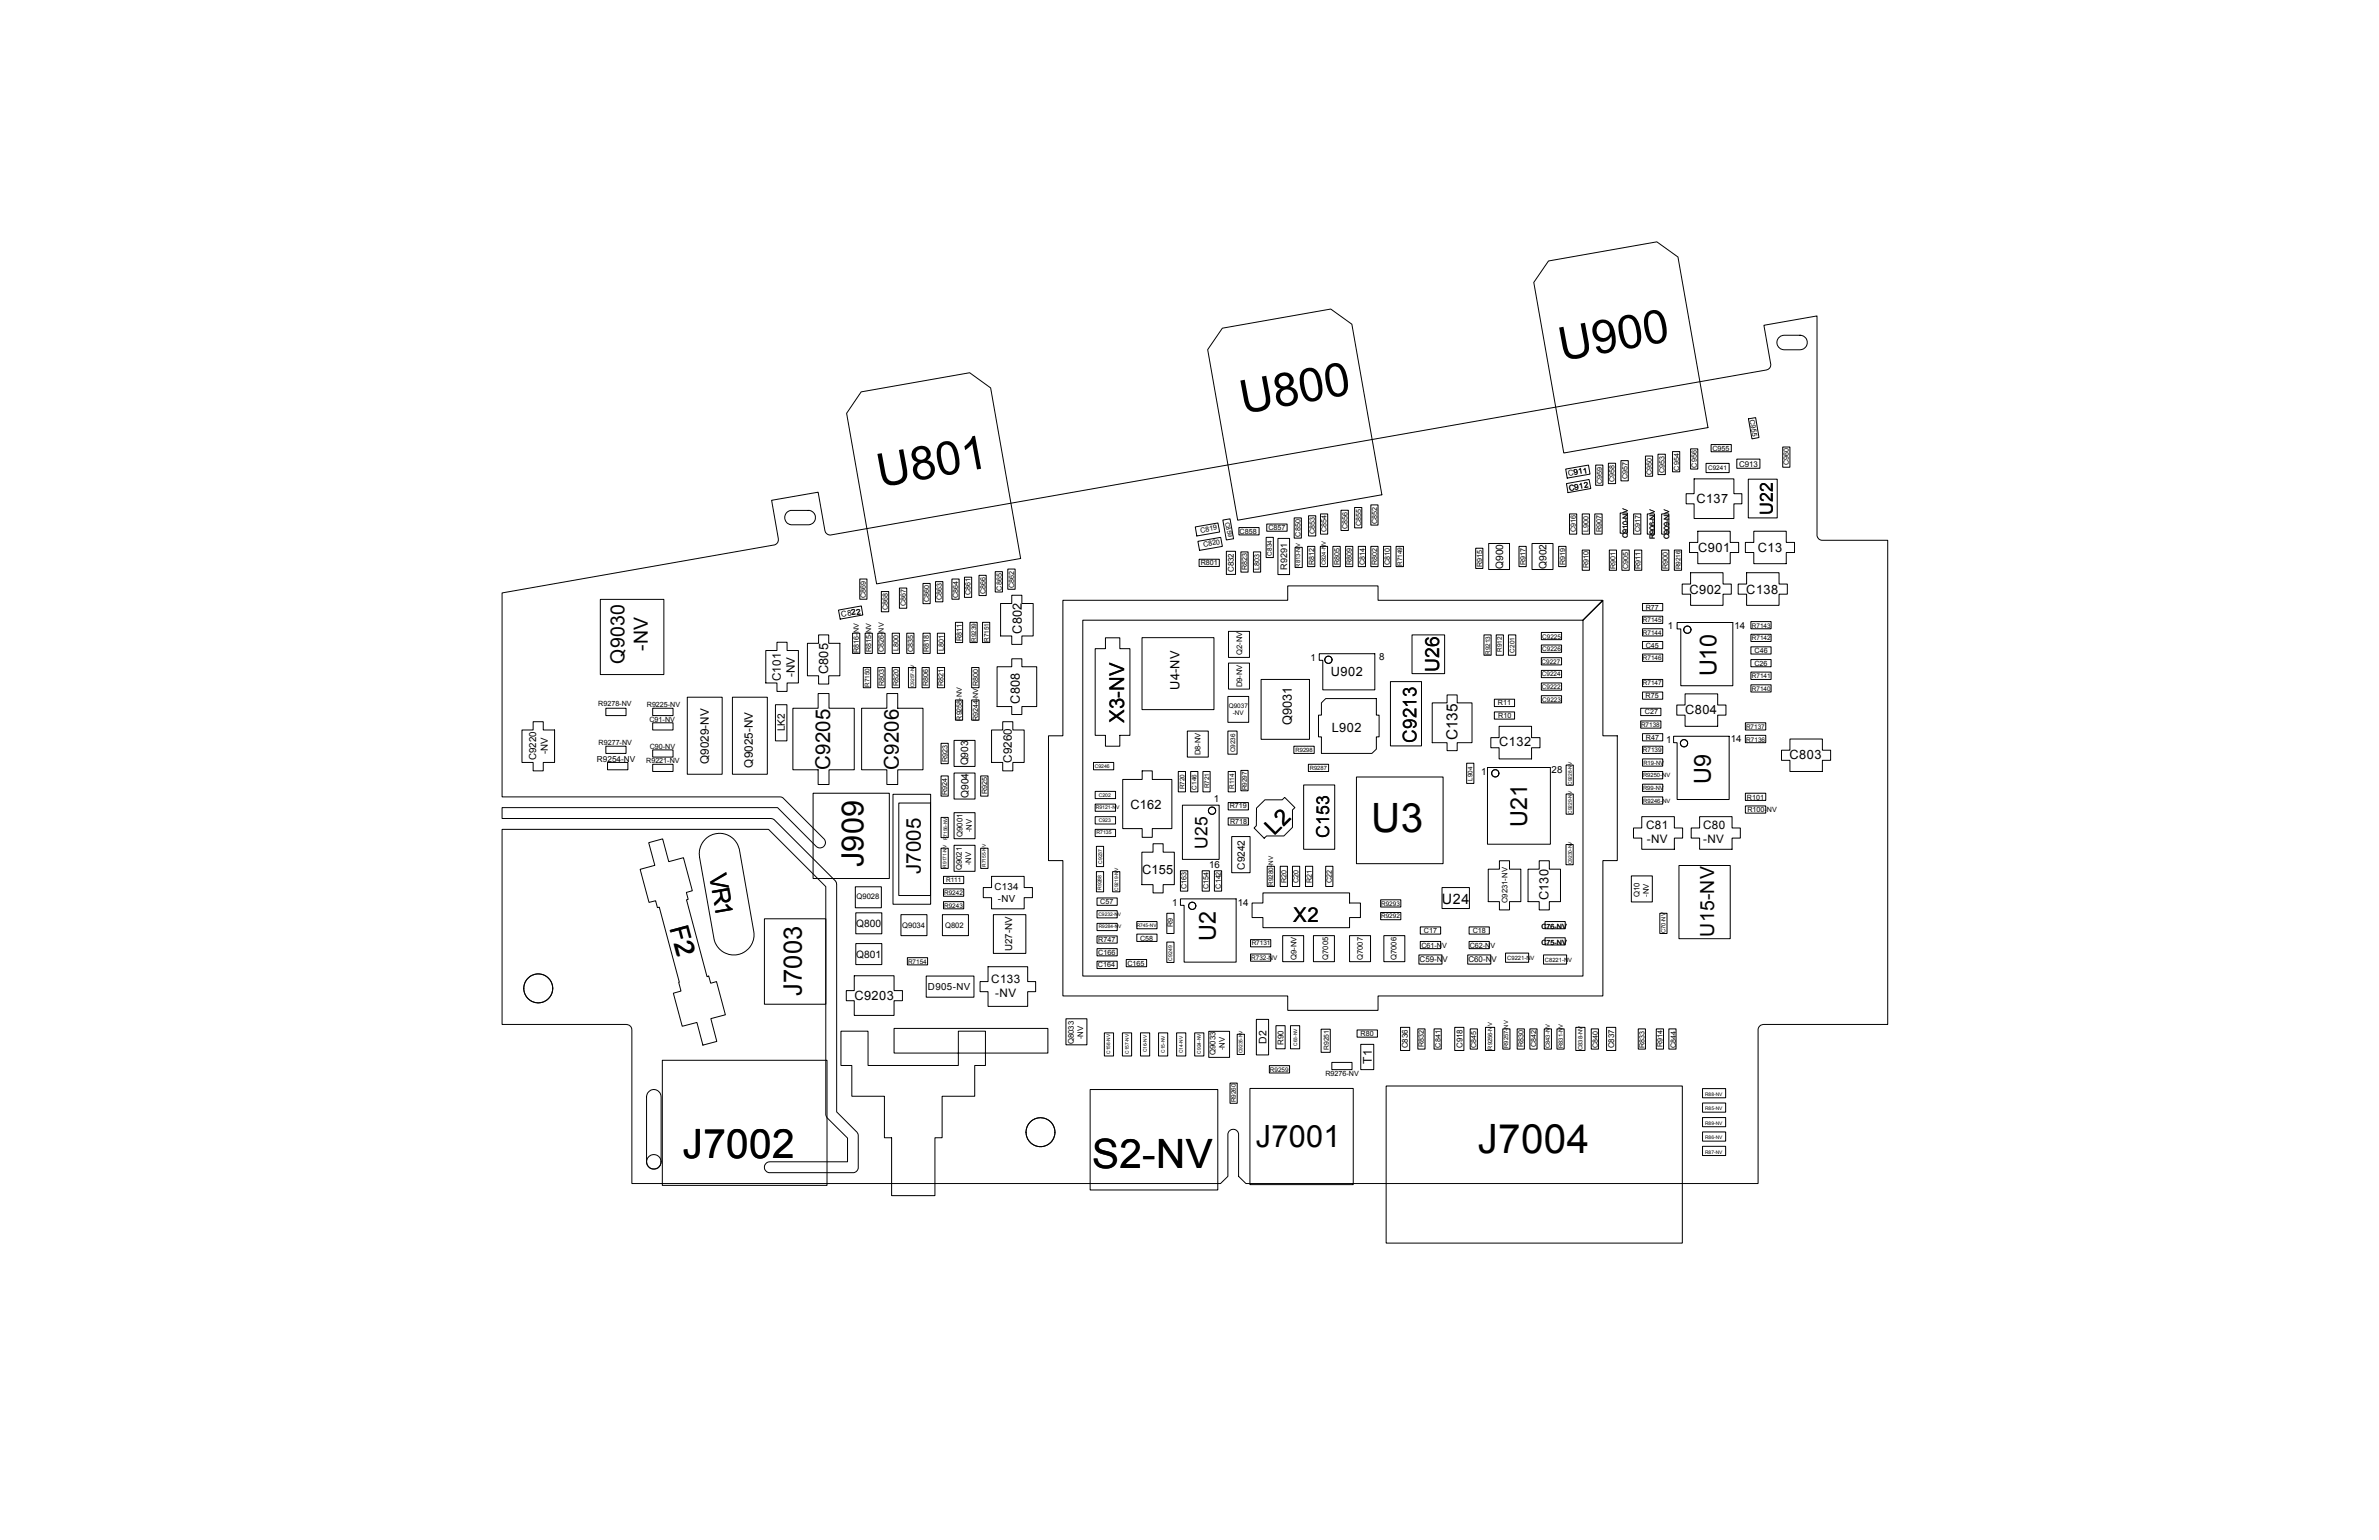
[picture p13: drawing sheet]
<svg xmlns="http://www.w3.org/2000/svg" width="432mm" height="279mm" viewBox="0 0 432 279" stroke-linecap="round" stroke-linejoin="round" font-family="sans-serif">
<defs><g id="words">
<g font-size="8.5">
<text x="283.4" y="65.5" transform="rotate(-11 283.4 65.5)">U900</text>
<text x="225.6" y="75.1" transform="rotate(-11 225.6 75.1)">U800</text>
<text x="159.7" y="88.4" transform="rotate(-11 159.7 88.4)">U801</text>
</g>
<g font-size="7.3">
<text x="248.9" y="150.9">U3</text>
<text x="268.2" y="209.2">J7004</text>
<text x="124" y="210">J7002</text>
<text x="198.3" y="212">S2-NV</text>
</g>
<g font-size="5.6">
<text x="156.7" y="157.4" transform="rotate(-90 156.7 157.4)">J909</text>
<text x="228" y="208.1">J7001</text>
</g>
<text font-size="4.7" x="121.5" y="168.3" transform="rotate(75 121.5 168.3)">F2</text>
<text font-size="4.6" x="145.5" y="180.7" transform="rotate(-90 145.5 180.7)">J7003</text>
<text font-size="4.4" x="128.7" y="158.7" transform="rotate(80 128.7 158.7)">VR1</text>
<g font-size="4.2">
<text x="311.5" y="122.7" transform="rotate(-90 311.5 122.7)">U10</text>
<text x="310.5" y="142.2" transform="rotate(-90 310.5 142.2)">U9</text>
<text x="277.2" y="150.1" transform="rotate(-90 277.2 150.1)">U21</text>
<text x="220.7" y="170.8" transform="rotate(-90 220.7 170.8)">U2</text>
</g>
<text font-size="4" x="231.2" y="151.8" transform="rotate(-45 231.2 151.8)">L2</text>
<g font-size="3.7">
<text x="204" y="131.2" transform="rotate(-90 204 131.2)">X3-NV</text>
<text x="150.7" y="139.6" transform="rotate(-90 150.7 139.6)">C9205</text>
<text x="163.1" y="139.6" transform="rotate(-90 163.1 139.6)">C9206</text>
<text x="167.1" y="158.6" transform="rotate(-90 167.1 158.6)">J7005</text>
<text x="234.7" y="167.3">X2</text>
</g>
<g font-size="3.5">
<text x="117.6" y="118.1" transform="rotate(-90 117.6 118.1)">-NV</text>
<text x="113.3" y="120.4" transform="rotate(-90 113.3 120.4)">Q9030</text>
<text x="261.2" y="121.9" transform="rotate(-90 261.2 121.9)">U26</text>
<text x="311.1" y="169.9" transform="rotate(-90 311.1 169.9)">U15-NV</text>
</g>
<text font-size="3.4" x="257.1" y="134.7" transform="rotate(-90 257.1 134.7)">C9213</text>
<g font-size="3.2">
<text x="321.8" y="93.4" transform="rotate(-90 321.8 93.4)">U22</text>
<text x="219.1" y="154" transform="rotate(-90 219.1 154)">U25</text>
<text x="241.3" y="152" transform="rotate(-90 241.3 152)">C153</text>
</g>
<text font-size="2.8" x="264.6" y="134.3" transform="rotate(-90 264.6 134.3)">C135</text>
<text font-size="2.6" x="261.7" y="164">U24</text>
<g font-size="2.3">
<text x="307.9" y="91.2">C137</text>
<text x="308.2" y="100.2">C901</text>
<text x="319" y="100.2">C13</text>
<text x="306.6" y="107.8">C902</text>
<text x="317" y="107.7">C138</text>
<text x="185.5" y="114.9" transform="rotate(-90 185.5 114.9)">C802</text>
<text x="150.3" y="122.3" transform="rotate(-90 150.3 122.3)">C805</text>
<text x="214.1" y="125.1" transform="rotate(-90 214.1 125.1)">U4-NV</text>
<text x="241.6" y="122.7">U902</text>
<text x="185.1" y="127.7" transform="rotate(-90 185.1 127.7)">C808</text>
<text x="234.5" y="131.6" transform="rotate(-90 234.5 131.6)">Q9031</text>
<text x="305.8" y="129.6">C804</text>
<text x="241.7" y="132.8">L902</text>
<text x="272.1" y="135.4">C132</text>
<text x="324.8" y="137.7">C803</text>
<text x="205.2" y="146.7">C162</text>
<text x="207.3" y="158.6">C155</text>
<text x="281" y="163.3" transform="rotate(-90 281 163.3)">C130</text>
<text x="155.1" y="181.4">C9203</text>
</g>
<text font-size="2.2" x="249" y="193" transform="rotate(-90 249 193)">T1</text>
<g font-size="2.1">
<text x="141.7" y="123.6" transform="rotate(-90 141.7 123.6)">C101</text>
<text x="144.2" y="122.8" transform="rotate(-90 144.2 122.8)">-NV</text>
<text x="128.7" y="138.6" transform="rotate(-90 128.7 138.6)">Q9029-NV</text>
<text x="136.6" y="139.3" transform="rotate(-90 136.6 139.3)">Q9025-NV</text>
<text x="183.6" y="138.4" transform="rotate(-90 183.6 138.4)">C9260</text>
<text x="298.8" y="150.4">C81</text>
<text x="298.9" y="152.9">-NV</text>
<text x="309.1" y="150.4">C80</text>
<text x="309.1" y="153">-NV</text>
<text x="179.9" y="178.3">C133</text>
<text x="180.7" y="180.9">-NV</text>
</g>
<g font-size="1.9">
<text x="272.8" y="103.2" transform="rotate(-90 272.8 103.2)">Q900</text>
<text x="280.7" y="103.2" transform="rotate(-90 280.7 103.2)">Q902</text>
<text x="175.7" y="138.9" transform="rotate(-90 175.7 138.9)">Q903</text>
<text x="175.8" y="144.8" transform="rotate(-90 175.8 144.8)">Q904</text>
<text x="225.9" y="157.8" transform="rotate(-90 225.9 157.8)">C9242</text>
<text x="155.4" y="173.8">Q801</text>
<text x="155.4" y="168.2">Q800</text>
<text x="229.9" y="189.4" transform="rotate(-90 229.9 189.4)">D2</text>
</g>
<g font-size="1.8">
<text x="237.9" y="119.9">1</text>
<text x="250.3" y="119.8">8</text>
<text x="302.7" y="114.1">1</text>
<text x="314.8" y="114.2">14</text>
<text x="97.3" y="137.9" transform="rotate(-90 97.3 137.9)">C9220</text>
<text x="99.4" y="136.8" transform="rotate(-90 99.4 136.8)">-NV</text>
<text x="142.5" y="132.7" transform="rotate(-90 142.5 132.7)">LK2</text>
<text x="302.4" y="134.8">1</text>
<text x="314.1" y="134.7">14</text>
<text x="268.8" y="140.5">1</text>
<text x="281.6" y="140.2">28</text>
<text x="220.3" y="145.6">1</text>
<text x="180.5" y="161.5">C134</text>
<text x="219.5" y="157.5">16</text>
<text x="181.1" y="163.6">-NV</text>
<text x="212.7" y="164.3">1</text>
<text x="224.7" y="164.4">14</text>
<text x="183.7" y="172.6" transform="rotate(-90 183.7 172.6)">U27-NV</text>
<text x="168.4" y="179.7">D905-NV</text>
</g>
<text font-size="1.6" x="233.6" y="103.4" transform="rotate(-90 233.6 103.4)">R9291</text>
<text font-size="1.5" x="108.4" y="138.2">R9254-NV</text>
<g font-size="1.4">
<text x="284.7" y="86.4" transform="rotate(-10 284.7 86.4)">C911</text>
<text x="284.9" y="89" transform="rotate(-10 284.9 89)">C912</text>
<text x="285.7" y="86.2" transform="rotate(-10 285.7 86.2)">911</text>
<text x="315.6" y="84.7">C913</text>
<text x="223.9" y="103.8" transform="rotate(-90 223.9 103.8)">C832</text>
<text x="152.7" y="112" transform="rotate(-10 152.7 112)">C822</text>
<text x="154.6" y="111.6" transform="rotate(-10 154.6 111.6)">22</text>
<text x="225.4" y="118.8" transform="rotate(-90 225.4 118.8)">Q2-NV</text>
<text x="225.4" y="124.7" transform="rotate(-90 225.4 124.7)">D9-NV</text>
<text x="217.9" y="137" transform="rotate(-90 217.9 137)">D8-NV</text>
<text x="174.7" y="151.9" transform="rotate(-90 174.7 151.9)">Q9001</text>
<text x="176.4" y="151" transform="rotate(-90 176.4 151)">-NV</text>
<text x="174.6" y="157.9" transform="rotate(-90 174.6 157.9)">Q9021</text>
<text x="176.3" y="157" transform="rotate(-90 176.3 157)">-NV</text>
<text x="155.5" y="163.2">Q9028</text>
<text x="273.6" y="163.9" transform="rotate(-90 273.6 163.9)">C9231-NV</text>
<text x="297.6" y="162.8" transform="rotate(-90 297.6 162.8)">Q10</text>
<text x="299.3" y="162.7" transform="rotate(-90 299.3 162.7)">-NV</text>
<text x="163.7" y="168.3">Q9034</text>
<text x="171.5" y="168.3">Q802</text>
<text x="235.3" y="174.2" transform="rotate(-90 235.3 174.2)">Q9-NV</text>
<text x="241.1" y="174.2" transform="rotate(-90 241.1 174.2)">Q7005</text>
<text x="247.3" y="174.2" transform="rotate(-90 247.3 174.2)">Q7007</text>
<text x="253.5" y="174.2" transform="rotate(-90 253.5 174.2)">Q7006</text>
<text x="257.7" y="174.6">C59-NV</text>
<text x="266.5" y="174.6">C60-NV</text>
<text x="194.9" y="189.4" transform="rotate(-90 194.9 189.4)">Q8033</text>
<text x="196.6" y="188.5" transform="rotate(-90 196.6 188.5)">-NV</text>
<text x="220.6" y="191.4" transform="rotate(-90 220.6 191.4)">Q9033</text>
<text x="222.3" y="190.5" transform="rotate(-90 222.3 190.5)">-NV</text>
<text x="233" y="189.6" transform="rotate(-90 233 189.6)">R90</text>
<text x="255.6" y="190.2" transform="rotate(-90 255.6 190.2)">C836</text>
<text x="265.4" y="190.1" transform="rotate(-90 265.4 190.1)">C918</text>
<text x="293" y="190.2" transform="rotate(-90 293 190.2)">C837</text>
</g>
<g font-size="1.3">
<text x="317.5" y="76.2" transform="rotate(80 317.5 76.2)">C955</text>
<text x="310.8" y="81.8">C955</text>
<text x="290.8" y="87.8" transform="rotate(-90 290.8 87.8)">C959</text>
<text x="293" y="87.4" transform="rotate(-90 293 87.4)">C958</text>
<text x="295.4" y="87" transform="rotate(-90 295.4 87)">C957</text>
<text x="299.8" y="86.2" transform="rotate(-90 299.8 86.2)">C950</text>
<text x="302.1" y="85.8" transform="rotate(-90 302.1 85.8)">C953</text>
<text x="304.8" y="85.4" transform="rotate(-90 304.8 85.4)">C954</text>
<text x="308" y="84.8" transform="rotate(-90 308 84.8)">C956</text>
<text x="324.7" y="84.5" transform="rotate(-90 324.7 84.5)">C960</text>
<text x="244.6" y="95.9" transform="rotate(-90 244.6 95.9)">C856</text>
<text x="247" y="95.5" transform="rotate(-90 247 95.5)">C855</text>
<text x="250" y="95" transform="rotate(-90 250 95)">C852</text>
<text x="217.9" y="96.6" transform="rotate(-10 217.9 96.6)">C819</text>
<text x="218.5" y="99.3" transform="rotate(-11 218.5 99.3)">C820</text>
<text x="225" y="96.9">C858</text>
<text x="230.2" y="96.2">C857</text>
<text x="236.1" y="97.4" transform="rotate(-90 236.1 97.4)">C850</text>
<text x="238.6" y="97" transform="rotate(-90 238.6 97)">C853</text>
<text x="240.7" y="96.6" transform="rotate(-90 240.7 96.6)">C854</text>
<text x="286" y="96.6" transform="rotate(-90 286 96.6)">C916</text>
<text x="288.3" y="96.4" transform="rotate(-90 288.3 96.4)">L900</text>
<text x="290.7" y="96.6" transform="rotate(-90 290.7 96.6)">R907</text>
<text x="295.5" y="97.6" transform="rotate(-90 295.5 97.6)">C910-NV</text>
<text x="297.7" y="96.6" transform="rotate(-90 297.7 96.6)">C917</text>
<text x="300.4" y="97.8" transform="rotate(-90 300.4 97.8)">R906-NV</text>
<text x="303" y="97.8" transform="rotate(-90 303 97.8)">C909-NV</text>
<text x="178.8" y="107.8" transform="rotate(-90 178.8 107.8)">C866</text>
<text x="181.8" y="107.1" transform="rotate(-90 181.8 107.1)">C865</text>
<text x="184.1" y="106.6" transform="rotate(-90 184.1 106.6)">C862</text>
<text x="217.9" y="102.5">R801</text>
<text x="226.4" y="103.5" transform="rotate(-90 226.4 103.5)">R823</text>
<text x="228.6" y="103.4" transform="rotate(-90 228.6 103.4)">L803</text>
<text x="238.5" y="102.5" transform="rotate(-90 238.5 102.5)">R812</text>
<text x="243.1" y="102.5" transform="rotate(-90 243.1 102.5)">R805</text>
<text x="245.3" y="102.5" transform="rotate(-90 245.3 102.5)">R809</text>
<text x="247.7" y="102.6" transform="rotate(-90 247.7 102.6)">C814</text>
<text x="250" y="102.5" transform="rotate(-90 250 102.5)">R802</text>
<text x="252.2" y="102.5" transform="rotate(-90 252.2 102.5)">C810</text>
<text x="269" y="102.9" transform="rotate(-90 269 102.9)">R915</text>
<text x="276.9" y="102.5" transform="rotate(-90 276.9 102.5)">R917</text>
<text x="284.1" y="102.5" transform="rotate(-90 284.1 102.5)">R919</text>
<text x="288.3" y="103.1" transform="rotate(-90 288.3 103.1)">R910</text>
<text x="293.2" y="103.2" transform="rotate(-90 293.2 103.2)">R901</text>
<text x="295.5" y="103.2" transform="rotate(-90 295.5 103.2)">C905</text>
<text x="297.8" y="103.2" transform="rotate(-90 297.8 103.2)">R911</text>
<text x="302.7" y="103.2" transform="rotate(-90 302.7 103.2)">R900</text>
<text x="157.1" y="108.5" transform="rotate(-90 157.1 108.5)">C869</text>
<text x="161.2" y="110.7" transform="rotate(-90 161.2 110.7)">C868</text>
<text x="164.4" y="110" transform="rotate(-90 164.4 110)">C867</text>
<text x="168.6" y="109.3" transform="rotate(-90 168.6 109.3)">C860</text>
<text x="171" y="108.9" transform="rotate(-90 171 108.9)">C863</text>
<text x="173.9" y="108.4" transform="rotate(-90 173.9 108.4)">C864</text>
<text x="176.1" y="108" transform="rotate(-90 176.1 108)">C861</text>
<text x="298.7" y="110.6">R77</text>
<text x="155.9" y="118.5" transform="rotate(-90 155.9 118.5)">R816-NV</text>
<text x="158.1" y="118.4" transform="rotate(-90 158.1 118.4)">R815-NV</text>
<text x="160.4" y="118.3" transform="rotate(-90 160.4 118.3)">C826-NV</text>
<text x="163.1" y="118.1" transform="rotate(-90 163.1 118.1)">L800</text>
<text x="165.7" y="118.3" transform="rotate(-90 165.7 118.3)">C835</text>
<text x="168.6" y="118.2" transform="rotate(-90 168.6 118.2)">R818</text>
<text x="171.3" y="118" transform="rotate(-90 171.3 118)">L801</text>
<text x="174.6" y="116.3" transform="rotate(-90 174.6 116.3)">R811</text>
<text x="298.7" y="117.5">C45</text>
<text x="318.5" y="118.4">C46</text>
<text x="160.5" y="124.4" transform="rotate(-90 160.5 124.4)">R803</text>
<text x="163.1" y="124.5" transform="rotate(-90 163.1 124.5)">R820</text>
<text x="168.5" y="124.4" transform="rotate(-90 168.5 124.4)">R806</text>
<text x="171.3" y="124.4" transform="rotate(-90 171.3 124.4)">R821</text>
<text x="318.4" y="120.8">C26</text>
<text x="108.6" y="128.1">R9278-NV</text>
<text x="117.4" y="128.3">R9225-NV</text>
<text x="117.9" y="131">C91-NV</text>
<text x="174.6" y="130.8" transform="rotate(-90 174.6 130.8)">R9258-NV</text>
<text x="177.5" y="130.9" transform="rotate(-90 177.5 130.9)">R9244-NV R800</text>
<text x="271.9" y="128">R11</text>
<text x="271.9" y="130.3">R10</text>
<text x="298.6" y="129.6">C27</text>
<text x="298.7" y="126.7">R75</text>
<text x="108.6" y="135.2">R9277-NV</text>
<text x="117.9" y="135.9">C90-NV</text>
<text x="298.7" y="134.3">R47</text>
<text x="117.3" y="138.5">R9221-NV</text>
<text x="172" y="138.3" transform="rotate(-90 172 138.3)">R923</text>
<text x="171.9" y="144.2" transform="rotate(-90 171.9 144.2)">R924</text>
<text x="179.1" y="144.1" transform="rotate(-90 179.1 144.1)">R925</text>
<text x="223.2" y="146.7">R719</text>
<text x="223.3" y="149.5">R718</text>
<text x="317.1" y="145.1">R101</text>
<text x="317.2" y="147.3">R100-NV</text>
<text x="215.4" y="161.4" transform="rotate(-90 215.4 161.4)">C163</text>
<text x="219.4" y="161.3" transform="rotate(-90 219.4 161.3)">C154</text>
<text x="221.6" y="161.2" transform="rotate(-90 221.6 161.2)">C142</text>
<text x="233.5" y="160.2" transform="rotate(-90 233.5 160.2)">R20</text>
<text x="235.7" y="160.2" transform="rotate(-90 235.7 160.2)">C20</text>
<text x="238.1" y="160.2" transform="rotate(-90 238.1 160.2)">R21</text>
<text x="241.7" y="160.2" transform="rotate(-90 241.7 160.2)">C22</text>
<text x="199.7" y="164">C57</text>
<text x="199.3" y="171">R747</text>
<text x="199.3" y="173.2">C166</text>
<text x="206.9" y="170.6">C58</text>
<text x="212.9" y="168.2" transform="rotate(-90 212.9 168.2)">R9</text>
<text x="258" y="171.9">C61-NV</text>
<text x="258.5" y="169.2">C17</text>
<text x="266.8" y="171.9">C62-NV</text>
<text x="267.3" y="169.3">C18</text>
<text x="279.8" y="171.5">C75-NV</text>
<text x="279.8" y="168.6">C76-NV</text>
<text x="199.3" y="175.5">C164</text>
<text x="204.6" y="175.2">C165</text>
<text x="247" y="188">R80</text>
<text x="258.5" y="190" transform="rotate(-90 258.5 190)">R832</text>
<text x="261.4" y="190.1" transform="rotate(-90 261.4 190.1)">C841</text>
<text x="268" y="190.1" transform="rotate(-90 268 190.1)">C845</text>
<text x="276.5" y="189.9" transform="rotate(-90 276.5 189.9)">R830</text>
<text x="278.8" y="190" transform="rotate(-90 278.8 190)">C842</text>
<text x="290" y="190.1" transform="rotate(-90 290 190.1)">C840</text>
<text x="298.5" y="190.1" transform="rotate(-90 298.5 190.1)">R833</text>
<text x="301.7" y="190" transform="rotate(-90 301.7 190)">R914</text>
<text x="304.2" y="190.1" transform="rotate(-90 304.2 190.1)">C844</text>
<text x="240.6" y="195.2">R9276-NV</text>
</g>
<g font-size="1.2">
<text x="310" y="85.3">C9241</text>
<text x="222.3" y="94.9" transform="rotate(75 222.3 94.9)">C859</text>
<text x="230.8" y="100.8" transform="rotate(-90 230.8 100.8)">C834</text>
<text x="254.5" y="102.7" transform="rotate(-90 254.5 102.7)">R7149</text>
<text x="305" y="103.3" transform="rotate(-90 305 103.3)">R9216</text>
<text x="298.2" y="112.9">R7145</text>
<text x="318" y="113.9">R7143</text>
<text x="177.2" y="116.5" transform="rotate(-90 177.2 116.5)">R9239</text>
<text x="179.5" y="116.5" transform="rotate(-90 179.5 116.5)">R7151</text>
<text x="270.4" y="118.8" transform="rotate(-90 270.4 118.8)">R9213</text>
<text x="272.6" y="118.2" transform="rotate(-90 272.6 118.2)">R912</text>
<text x="274.9" y="118.4" transform="rotate(-90 274.9 118.4)">C201</text>
<text x="279.9" y="115.8">C9225</text>
<text x="279.9" y="118.1">C9226</text>
<text x="298.2" y="115.2">R7144</text>
<text x="298.2" y="119.8">R7146</text>
<text x="318" y="116.2">R7142</text>
<text x="157.8" y="124.7" transform="rotate(-90 157.8 124.7)">R7150</text>
<text x="279.8" y="120.4">C9227</text>
<text x="279.9" y="124.9">C9222</text>
<text x="279.9" y="122.7">C9224</text>
<text x="298.2" y="124.4">R7147</text>
<text x="318" y="125.3">R7140</text>
<text x="318" y="123.1">R7141</text>
<text x="223" y="128.4">Q9037</text>
<text x="223.8" y="129.8">-NV</text>
<text x="279.9" y="127.3">C9223</text>
<text x="297.9" y="131.9">R7138</text>
<text x="224.2" y="136.5" transform="rotate(-90 224.2 136.5)">C9236</text>
<text x="298.2" y="136.5">R7139</text>
<text x="316.9" y="132.3">R7137</text>
<text x="317" y="134.6">R7136</text>
<text x="215" y="143.2" transform="rotate(-90 215 143.2)">R720</text>
<text x="217.2" y="143.3" transform="rotate(-90 217.2 143.3)">C146</text>
<text x="219.5" y="143" transform="rotate(-90 219.5 143)">R721</text>
<text x="224" y="143.1" transform="rotate(-90 224 143.1)">R114</text>
<text x="226.3" y="143.4" transform="rotate(-90 226.3 143.4)">R9297</text>
<text x="267.2" y="141.6" transform="rotate(-90 267.2 141.6)">L904</text>
<text x="171.7" y="160">R111</text>
<text x="231.1" y="160.8" transform="rotate(-90 231.1 160.8)">R9280-NV</text>
<text x="171.4" y="162.4">R9242</text>
<text x="171.4" y="164.7">R9243</text>
<text x="250.7" y="166.6">R9292</text>
<text x="250.7" y="164.4">R9293</text>
<text x="227.2" y="171.5">R7131</text>
<text x="164.8" y="174.9">R7154</text>
<text x="227.1" y="174.2">R732-NV</text>
<text x="241.2" y="190.5" transform="rotate(-90 241.2 190.5)">R9251</text>
<text x="230.5" y="194.4">R9259</text>
<text x="224.3" y="200" transform="rotate(-90 224.3 200)">R9260</text>
</g>
<g font-size="1.1">
<text x="236" y="103" transform="rotate(-90 236 103)">R813-NV</text>
<text x="240.6" y="102.6" transform="rotate(-90 240.6 102.6)">C824-NV</text>
<text x="235.2" y="136.4">R9298</text>
<text x="237.7" y="139.7">R9287</text>
<text x="298.2" y="141">R9250-NV</text>
<text x="298.2" y="143.3">R99-NV</text>
<text x="298.3" y="138.7">R19-NV</text>
<text x="298.3" y="145.6">R9246-NV</text>
<text x="302.3" y="169.3" transform="rotate(-90 302.3 169.3)">C70-NV</text>
<text x="273.6" y="174.2">C9221-NV</text>
<text x="280.4" y="174.5">C8221-NV</text>
<text x="270.9" y="190.4" transform="rotate(-90 270.9 190.4)">R9256-NV</text>
<text x="273.7" y="190.1" transform="rotate(-90 273.7 190.1)">R9257-NV</text>
<text x="281.3" y="190.2" transform="rotate(-90 281.3 190.2)">C843-NV</text>
<text x="283.7" y="190.1" transform="rotate(-90 283.7 190.1)">R831-NV</text>
<text x="287.2" y="190.5" transform="rotate(-90 287.2 190.5)">C838-NV</text>
</g>
<g font-size=".9">
<text x="166" y="124.7" transform="rotate(-90 166 124.7)">C9257-NV</text>
<text x="198.7" y="139.3">C9246</text>
<text x="285.3" y="142.4" transform="rotate(-90 285.3 142.4)">C9228-NV</text>
<text x="198.9" y="146.8">R9121-NV</text>
<text x="199.4" y="144.5">C202</text>
<text x="199.4" y="149.1">C923</text>
<text x="285.3" y="147.6" transform="rotate(-90 285.3 147.6)">C9229-NV</text>
<text x="171.9" y="152.4" transform="rotate(-90 171.9 152.4)">R7156-NV</text>
<text x="199" y="151.4">R7135</text>
<text x="171.8" y="157.4" transform="rotate(-90 171.8 157.4)">R9171-NV</text>
<text x="178.9" y="157.3" transform="rotate(-90 178.9 157.3)">R7155-NV</text>
<text x="199.9" y="161.5" transform="rotate(-90 199.9 161.5)">R9288</text>
<text x="200.1" y="156.7" transform="rotate(-90 200.1 156.7)">C9237</text>
<text x="202.9" y="161.6" transform="rotate(-90 202.9 161.6)">C9219-NV</text>
<text x="285.3" y="156.8" transform="rotate(-90 285.3 156.8)">C9230-NV</text>
<text x="199.4" y="166.2">C9232-NV</text>
<text x="199.4" y="168.4">R9284-NV</text>
<text x="206.3" y="168.2">R745-NV</text>
<text x="212.8" y="174.3" transform="rotate(-90 212.8 174.3)">C9249</text>
<text x="201.5" y="191.2" transform="rotate(-90 201.5 191.2)">C158-NV</text>
<text x="204.9" y="191.2" transform="rotate(-90 204.9 191.2)">C157-NV</text>
<text x="208.1" y="190.9" transform="rotate(-90 208.1 190.9)">C16-NV</text>
<text x="211.4" y="191" transform="rotate(-90 211.4 191)">C15-NV</text>
<text x="214.7" y="191.1" transform="rotate(-90 214.7 191.1)">C14-NV</text>
<text x="218" y="191.2" transform="rotate(-90 218 191.2)">C924-NV</text>
<text x="225.5" y="191.1" transform="rotate(-90 225.5 191.1)">C9235-NV</text>
<text x="235.5" y="189.8" transform="rotate(-90 235.5 189.8)">C63-NV</text>
<text x="309.5" y="201.4">R85-NV</text>
<text x="309.5" y="198.8">R88-NV</text>
<text x="309.5" y="206.7">R86-NV</text>
<text x="309.5" y="204.1">R89-NV</text>
<text x="309.5" y="209.3">R87-NV</text>
</g>
</g></defs>
<g fill="none" stroke="#000" stroke-width=".18">
<path d="M221.9 59.5l19.6-3.4 3.9 2.7 5.4 31-26.2 4.6-5.4-31zM281.1 47.4l19.6-3.5 3.9 2.7 5.4 31-26.2 4.6-5.4-31zM156.3 71.1l19.7-3.5 3.8 2.8 5.5 30.9-26.2 4.6-5.4-30.9zM317.4 76l1.3-.2 .6 3.6-1.3 .2zM322.9 61.3l.7-.5h3.1a1.35 1.35 0 0 1 1.3 .9v.6a1.37 1.37 0 0 1-1.3 1.2h-3a1.34 1.34 0 0 1-.8-2.2zM142.9 92.9l.6-.3h3.2a1.33 1.33 0 0 1 1.3 1.1v.4a1.32 1.32 0 0 1-1.1 1.1h-3.3l-.6-.2a1.37 1.37 0 0 1-.4-1.6zM216.9 95.6l4.2-.7 .3 1.6-4.2 .7zM217.4 98.2l4.2-.7 .3 1.6-4.2 .8zM221.9 94.4l1.4-.3 .6 3.6-1.3 .3zM224.9 95.7h3.6v1.3h-3.6zM229.8 97.5h1.3v3.7h-1.3zM229.9 95.1h3.7v1.3h-3.7z"/>
<path d="M232 97.7h2.1v6.5h-2.1zM234.9 94h1.3v3.6h-1.3zM235.1 99.3h1.3v3.7h-1.3zM237.3 99.1h1.3v3.7h-1.3zM237.5 93.6h1.3v3.6h-1.3zM239.6 99.1h1.4v3.7h-1.4zM239.7 93.2h1.3v3.7h-1.3zM241.9 99.1h1.4v3.7h-1.4zM243.4 92.6h1.3v3.6h-1.3zM244.2 99.1h1.3v3.7h-1.3zM245.9 92.1h1.3v3.7h-1.3zM246.5 99.1h1.3v3.7h-1.3z"/>
<path d="M248.8 91.6h1.3v3.7h-1.3zM248.8 99.1h1.3v3.7h-1.3zM251.1 99.1h1.3v3.7h-1.3zM253.4 99.1h1.3v3.7h-1.3zM267.8 99.5h1.4v3.6h-1.4zM270.2 98.6h3.8v4.7h-3.8zM275.7 99.1h1.3v3.7h-1.3zM278.1 98.6h3.8v4.7h-3.8zM282.9 99.1h1.3v3.7h-1.3zM284.2 85.1l4.1-.7 .3 1.6-4.1 .7zM284.3 87.7l4.1-.7 .3 1.6-4.1 .8zM284.9 93.2h1.3v3.7h-1.3z"/>
<path d="M287.2 93.2h1.3v3.7h-1.3zM287.2 99.8h1.3v3.7h-1.3zM289.5 93.2h1.3v3.7h-1.3zM289.6 84.4h1.3v3.6h-1.3zM291.9 84h1.3v3.7h-1.3zM292.1 99.8h1.3v3.7h-1.3zM294.1 93.1h1.3v3.6h-1.3zM294.2 83.6h1.3v3.6h-1.3zM294.4 99.8h1.3v3.7h-1.3zM296.5 93.2h1.3v3.7h-1.3zM296.7 99.8h1.3v3.7h-1.3zM298.7 82.7h1.3v3.7h-1.3z"/>
<path d="M299 93.2h1.3v3.7h-1.3zM300.9 82.4h1.4v3.7h-1.4zM301.6 93.2h1.3v3.7h-1.3zM301.6 99.8h1.3v3.7h-1.3zM303.6 81.9h1.3v3.7h-1.3zM303.9 99.8h1.3v3.7h-1.3zM306.8 81.4h1.4v3.7h-1.4zM307.5 86.9h7.2v2.7h1.5v1.8h-1.5v2.7h-7.2v-2.7h-1.5v-1.8h1.5zM308.2 96.4h5.8v2h1.6v1.8h-1.6v2.1h-5.8v-2.1h-1.5v-1.8h1.5zM309.7 84.1h4.2v1.6h-4.2zM310.6 80.7h3.6v1.3h-3.6zM315.2 83.3h4.2v1.7h-4.2z"/>
<path d="M317.3 86.9h5.3v7.1h-5.3zM318.3 96.4h5.9v2h1.5v1.8h-1.5v2.1h-5.9v-2.1h-1.5v-1.8h1.5zM323.6 81.1h1.3v3.7h-1.3zM91.1 107.6l49.4-8.7a1.01 1.01 0 0 0 .8-1.2l-1.2-6.9 8.4-1.5 1.2 6.9a.99 .99 0 0 0 .7 .8l.4 .1 169.8-30 .6-.3 .2-.7-1.2-7.1 9.6-1.7v39.9l.3 .6 .5 .2h12v87.9h-22.8a.96 .96 0 0 0-.7 .8v28h-93l-1.3-1.3v-7.7a.98 .98 0 0 0-.8-.8 .98 .98 0 0 0-1 .6l-.1 7.9-1.4 1.3h-106.8v-27.8a1.04 1.04 0 0 0-1-1h-22.6v-35.4h48.4l10.4 10.4v41.4l.2 .5 3.7 3.7v4.3h-14.1a1 1 0 0 0-.8 1.6l.7 .4h15.4l.4-.3 .4-.5-.1-6.2-.1-.4-3.7-3.7v-41.2l-.2-.6-11.2-11.2-.4-.2h-49v-2h50l7 7.1a1 1 0 0 0 1.1 .2 1 1 0 0 0 .6-.9l-.2-.6-7.5-7.6-.4-.1h-50.6zM109 108.7h11.5v13.7h-11.5zM139 118h2v-1.5h1.9v1.5h2v5.9h-2v1.5h-1.9v-1.5h-2zM146.6 116.7h2v-1.5h1.8v1.5h2v5.9h-2v1.5h-1.8v-1.5h-2zM152.2 110.7l4.1-.8 .3 1.7-4.1 .7zM154.7 114.9h1.4v3.7h-1.4zM156.1 105h1.3v3.7h-1.3zM157 114.9h1.3v3.7h-1.3zM159.3 114.9h1.3v3.7h-1.3z"/>
<path d="M160 107.3h1.3v3.7h-1.3zM161.9 114.9h1.3v3.7h-1.3zM163.2 106.7h1.4v3.7h-1.4zM164.6 114.9h1.3v3.7h-1.3zM167.5 105.9h1.3v3.6h-1.3zM167.5 114.9h1.3v3.7h-1.3zM169.8 105.5h1.3v3.7h-1.3zM170.1 114.9h1.3v3.7h-1.3zM172.8 105h1.3v3.7h-1.3zM173.4 112.9h1.3v3.7h-1.3zM175.1 104.7h1.3v3.7h-1.3zM176.1 112.9h1.3v3.7h-1.3z"/>
<path d="M177.7 104.4h1.3v3.6h-1.3zM178.3 112.9h1.3v3.7h-1.3zM180.6 103.7h1.3v3.7h-1.3zM181.6 109.5h2v-1.5h1.9v1.5h2v5.9h-2v1.5h-1.9v-1.5h-2zM182.9 103.2h1.4v3.7h-1.4zM192.9 108.9h40.8v-2.6h16.4v2.6h40.8l-3.6 3.6h-90.8v64.6h90.8v-64.6l3.6-3.6v24.6h2.6v22.6h-2.6v24.6h-40.8v2.6h-16.4v-2.6h-40.8v-24.6h-2.6v-22.6h2.6zM200.6 115.7h2.7v2h1.8v15.7h-1.8v2h-2.7v-2h-1.8v-15.7h1.8zM207.3 115.7h13v13h-13zM217.6 101.5h3.7v1.3h-3.7zM222.6 100h1.7v4.2h-1.7zM223 114.5h3.8v4.8h-3.8zM225.2 100.1h1.3v3.7h-1.3z"/>
<path d="M227.5 100.1h1.3v3.7h-1.3zM239.5 118.6h10v6.6h-9.4v-5.4h-.6zM256.3 115.2h5.9v7h-5.9zM269.3 115.2h1.4v3.7h-1.4zM271.6 115.2h1.3v3.7h-1.3zM273.8 115.2h1.3v3.7h-1.3zM279.8 114.7h3.6v1.3h-3.6zM279.8 117h3.6v1.4h-3.6zM279.8 119.3h3.6v1.3h-3.6zM298.1 116.4h3.7v1.3h-3.7zM298.1 114.1h3.7v1.3h-3.7zM298.1 111.8h3.7v1.3h-3.7z"/>
<path d="M298.1 109.5h3.7v1.3h-3.7zM298.1 118.7h3.7v1.3h-3.7zM304.4 112.9h10.1v11.5h-9.4v-10.3h-.7zM306.8 103.9h5.9v2.1h1.5v1.8h-1.5v2h-5.9v-2h-1.5v-1.8h1.5zM317 103.9h5.9v2.1h1.5v1.8h-1.5v2h-5.9v-2h-1.5v-1.8h1.5zM317.8 117.4h3.7v1.3h-3.7zM317.8 115.1h3.7v1.3h-3.7zM317.8 112.8h3.7v1.3h-3.7zM317.8 119.7h3.7v1.3h-3.7zM94.7 132.4h2.1v-1.5h1.8v1.5h2.1v5.9h-2.1v1.6h-1.8v-1.6h-2.1zM110 135.4h3.6v1.3h-3.6zM110 128.5h3.6v1.3h-3.6z"/>
<path d="M110.3 138.3h3.7v1.4h-3.7zM118.5 131.1h3.7v1.3h-3.7zM118.5 128.5h3.7v1.3h-3.7zM118.5 136.1h3.7v1.3h-3.7zM118.5 138.7h3.7v1.3h-3.7zM124.7 126.5h6.4v14h-6.4zM132.9 126.5h6.4v14h-6.4zM140.7 127.9h2.1v6.5h-2.1zM143.9 128.5h4.6v-2.7h2v2.7h4.6v11.2h-4.6v2.6h-2v-2.6h-4.6zM156.4 128.5h4.6v-2.7h1.9v2.7h4.6v11.2h-4.6v2.6h-1.9v-2.6h-4.6zM156.7 121.1h1.3v3.7h-1.3zM159.3 121.1h1.3v3.7h-1.3z"/>
<path d="M161.9 121.1h1.3v3.7h-1.3zM164.9 121.1h1.3v3.7h-1.3zM167.4 121.1h1.3v3.7h-1.3zM170.1 121.1h1.3v3.7h-1.3zM170.8 134.9h1.3v3.7h-1.3zM173.2 134.3h3.8v4.8h-3.8zM173.4 127h1.3v3.7h-1.3zM176.4 121.1h1.3v3.7h-1.3zM176.4 127h1.3v3.7h-1.3zM180 132.4h2v-1.5h1.8v1.5h2.1v5.9h-2.1v1.6h-1.8v-1.6h-2zM181 121h2.6v-1.5h1.9v1.5h2.7v7.2h-2.7v1.4h-1.9v-1.4h-2.6zM198.5 138.3h3.6v1.4h-3.6z"/>
<path d="M213.9 140h1.3v3.7h-1.3zM215.5 132.6h3.8v4.8h-3.8zM216.1 140h1.3v3.7h-1.3zM218.3 140h1.3v3.7h-1.3zM222.9 132.6h1.6v4.2h-1.6zM222.9 126.4h3.7v4.7h-3.7zM222.9 140h1.3v3.7h-1.3zM223 120.3h3.8v4.7h-3.8zM225.2 139.8h1.3v3.7h-1.3zM228.9 123.3h8.8v10.8h-8.8zM234.8 135.4h3.7v1.3h-3.7zM237.5 138.7h3.6v1.3h-3.6z"/>
<path d="M239.8 127.5l.8-.8h9.2v3h.5v4h-.5v2.2l-.8 .8h-9.2v-3h-.5v-4h.5zM252.4 123.7h5.6v11.6h-5.6zM260 127.5h2.6v-1.4h1.9v1.4h2.7v7.2h-2.7v1.5h-1.9v-1.5h-2.6zM266.2 138.5h1.3v3.6h-1.3zM270 139.2h11.4v14h-11.4zM271.2 129.2h3.7v1.3h-3.7zM271.2 126.9h3.7v1.3h-3.7zM272.1 131.8h5.9v2h1.5v1.9h-1.5v2h-5.9v-2h-1.5v-1.9h1.5zM279.8 123.9h3.6v1.3h-3.6zM279.8 126.2h3.6v1.3h-3.6zM279.8 121.6h3.6v1.3h-3.6zM284.3 138.8h1.3v3.7h-1.3z"/>
<path d="M297.8 128.5h3.7v1.3h-3.7zM297.8 130.8h3.7v1.3h-3.7zM298.1 133.1h3.7v1.3h-3.7zM298.1 135.4h3.7v1.3h-3.7zM298.1 123.3h3.7v1.3h-3.7zM298.1 125.6h3.7v1.3h-3.7zM298.1 137.7h3.7v1.3h-3.7zM298.1 140h3.7v1.3h-3.7zM303.8 133.6h10.1v11.5h-9.5v-10.4h-.6zM305.8 125.9h6v2h1.5v1.8h-1.5v2.1h-6v-2.1h-1.5v-1.8h1.5zM316.8 133.4h3.7v1.3h-3.7zM316.8 131.1h3.7v1.3h-3.7z"/>
<path d="M317.8 124.2h3.7v1.4h-3.7zM317.8 121.9h3.7v1.4h-3.7zM324.9 134.1h5.9v2h1.5v1.8h-1.5v2.1h-5.9v-2.1h-1.5v-1.8h1.5zM117.7 152.9l2.6-.7 1.1 4.1 2.6-.7 1.7 6-1.1 .3 .3 1.3-.3 .1 3.7 13.9 .3-.1 .4 1.3 1-.3 1.7 6-2.7 .7 1.1 4.1-2.5 .7-1.1-4.1-2.7 .7-1.6-6 1.4-.4-.4-1.6h.1l-3.6-13.6-.4 .1-.3-1.3-1.2 .3-1.6-6 2.7-.7zM128.2 152.1l.6-.4 1-.4 1.1-.1 .6 .1 1 .4 .7 .5 .6 .9 .4 1 2.6 14.9 .1 .9-.3 1.2-.5 .7-1 1-.9 .3-1.4 .2-1.4-.5-1.1-.9-.6-1.3-2.8-15.7 .1-.8 .3-.9zM147.6 143.9h13.8v15.5h-13.8zM162.1 144.1h6.8v20h-6.8zM163.1 145.7h5.8v16.8h-5.8zM170.8 148.3h1.3v3.7h-1.3zM170.8 140.8h1.3v3.6h-1.3zM170.8 153.9h1.3v3.7h-1.3zM171.2 159h3.7v1.3h-3.7z"/>
<path d="M173.2 147.4h3.8v4.8h-3.8zM173.2 140.2h3.8v4.8h-3.8zM173.2 153.4h3.8v4.7h-3.8zM178 140.8h1.3v3.6h-1.3zM178 153.9h1.3v3.7h-1.3zM180 159h5.9v2h1.5v1.9h-1.5v2h-5.9v-2h-1.5v-1.9h1.5zM198.8 143.6h3.7v1.3h-3.7zM198.8 148.2h3.7v1.3h-3.7zM198.8 150.5h3.7v1.3h-3.7zM198.8 145.9h3.7v1.3h-3.7zM199 153.6h1.3v3.6h-1.3zM199 158.1h1.3v3.7h-1.3z"/>
<path d="M201.9 158.1h1.4v3.7h-1.4zM203.8 141.4h3.5v-1.5h1.8v1.5h3.6v8.9h-3.6v1.6h-1.8v-1.6h-3.5zM207.3 154.6h2v-1.5h1.8v1.5h2v5.9h-2v1.5h-1.8v-1.5h-2zM214.3 158h1.3v3.7h-1.3zM214.6 146.1h6.7v9.8h-6.7zM218.2 158h1.3v3.7h-1.3zM220.4 158h1.3v3.7h-1.3zM222.9 148.4h3.7v1.3h-3.7zM222.9 145.6h3.7v1.3h-3.7zM223.6 151.8h3.3v6.5h-3.3zM228.1 146.6l1.5-1.5h3.1l.5-.4 1.8 1.8-.4 .4v3.2l-1.6 1.6h-3.1l-.4 .4-1.9-1.9 .4-.4zM230 157.2h1.3v3.6h-1.3z"/>
<path d="M232.4 157.2h1.3v3.6h-1.3zM234.6 157.2h1.3v3.6h-1.3zM236.6 142.4h5.7v11.7h-5.7zM237 157.2h1.3v3.6h-1.3zM240.6 157.2h1.3v3.6h-1.3zM246.2 141h15.7v15.7h-15.7zM270.1 157.7h2.1v-1.5h1.8v1.5h2v5.9h-2v1.5h-1.8v-1.5h-2.1zM277.3 157.7h2.1v-1.5h1.8v1.5h2v5.9h-2v1.5h-1.8v-1.5h-2.1zM284.2 153.2h1.3v3.7h-1.3zM284.3 144.1h1.3v3.6h-1.3zM296.1 158.9h3.8v4.7h-3.8zM298 148.2h5.9v2h1.5v1.9h-1.5v2h-5.9v-2h-1.5v-1.9h1.5z"/>
<path d="M298.1 144.6h3.7v1.3h-3.7zM298.1 142.3h3.7v1.3h-3.7zM304.7 157h9.3v13.3h-9.3zM308.5 148.2h5.9v2h1.5v1.9h-1.5v2h-5.9v-2h-1.5v-1.9h1.5zM316.8 146.2h3.7v1.3h-3.7zM316.8 143.9h3.7v1.3h-3.7zM138.7 166.7h11.2v15.5h-11.2zM155.2 160.9h4.8v3.8h-4.8zM155.3 165.6h4.8v3.8h-4.8zM155.3 171.2h4.8v3.8h-4.8zM163.5 165.9h4.7v3.9h-4.7zM163.7 179.7h-1.4v-2.7h-7.2v2.7h-1.5v1.9h1.5v2.6h7.2v-2.6h1.4"/>
<path d="M163.8 179.7v1.9M164.7 173.8h3.7v1.3h-3.7zM168.1 177.1h8.7v3.8h-8.7zM171.1 165.9h4.7v3.9h-4.7zM171.2 161.3h3.7v1.3h-3.7zM171.2 163.6h3.7v1.3h-3.7zM179.3 175.4h7.2v2.7h1.5v1.8h-1.5v2.7h-7.2v-2.7h-1.4v-1.8h1.4zM180.3 165.9h5.9v7.1h-5.9zM199.1 162.9h3.7v1.4h-3.7zM199.1 165.2h3.7v1.3h-3.7zM199.1 169.8h3.7v1.3h-3.7zM199.1 167.5h3.7v1.3h-3.7z"/>
<path d="M199.1 174.4h3.7v1.3h-3.7zM199.1 172.1h3.7v1.3h-3.7zM204.4 174.1h3.7v1.3h-3.7zM206.3 169.5h3.7v1.3h-3.7zM206.3 167.2h3.7v1.3h-3.7zM211.8 165.7h1.3v3.7h-1.3zM211.8 170.9h1.3v3.7h-1.3zM214.3 163.1h10.1v11.5h-9.5v-10.3h-.6zM227 170.5h3.6v1.3h-3.6zM227 173.1h3.6v1.3h-3.6zM227.3 163.8h1.9v-1.8h15.8v1.8h1.9v2.7h-1.9v1.8h-15.8v-1.8h-1.9zM232.8 169.8h3.8v4.7h-3.8z"/>
<path d="M238.4 169.8h3.8v4.7h-3.8zM245 169.8h3.8v4.7h-3.8zM250.6 165.6h3.7v1.3h-3.7zM250.6 163.3h3.7v1.3h-3.7zM251.2 169.8h3.8v4.7h-3.8zM257.5 173.3h4.2v1.6h-4.2zM257.8 168.2h3.7v1.3h-3.7zM257.8 170.8h3.7v1.3h-3.7zM261.7 161h5v3.8h-5zM266.4 173.3h4.2v1.6h-4.2zM266.7 168.2h3.6v1.3h-3.6zM266.7 170.8h3.6v1.3h-3.6z"/>
<path d="M273.3 172.9h4.2v1.7h-4.2zM280.2 173.3h4.1v1.6h-4.1zM280.4 170.1h3.7v1.3h-3.7zM280.4 167.2h3.7v1.3h-3.7zM301.3 165.7h1.3v3.7h-1.3zM117.9 198a1.3 1.3 0 0 1 1.3-.2 1.3 1.3 0 0 1 .8 1.2v11.9l-.2 .5-.4 .5-.3 .1-.6 .1-.8-.5-.3-.8v-11.9l.1-.6zM120.2 192.4h29.9v22.7h-29.9zM152.6 187.1h5v6.2h16.3v-6.2h5v6.2h-2v5.6h-5.9v7.5h-1.3v10.5h-7.9v-10.5h-1.3v-7.5h-5.9v-5.6h-2zM162.3 186.6h27.9v4.5h-27.9zM193.5 184.8h3.8v4.8h-3.8zM197.9 197.7h23.1v18.2h-23.1zM200.4 187.4h1.7v4.2h-1.7z"/>
<path d="M203.7 187.4h1.7v4.2h-1.7zM207 187.4h1.7v4.2h-1.7zM210.3 187.4h1.6v4.2h-1.6zM213.6 187.4h1.6v4.2h-1.6zM216.8 187.4h1.7v4.2h-1.7zM219.4 187.1h3.8v4.7h-3.8zM223.3 196.5h1.3v3.7h-1.3zM224.6 187.6h1.3v3.7h-1.3zM226.9 197.5h18.7v17.4h-18.7zM228 184.9h2.3v6.5h-2.3zM230.4 193.3h3.7v1.4h-3.7zM231.6 186.1h1.7v4.2h-1.7z"/>
<path d="M234.2 186.1h1.7v4.2h-1.7zM239.8 186.7h1.7v4.2h-1.7zM241.7 192.8h3.7v1.3h-3.7zM246.3 186.9h3.7v1.3h-3.7zM247 189.5h2.3v4.6h-2.3zM251.6 197h53.7v28.5h-53.7zM254.2 186.4h1.7v4.2h-1.7zM257.3 186.7h1.3v3.6h-1.3zM260.3 186.7h1.3v3.6h-1.3zM264 186.4h1.7v4.2h-1.7zM266.8 186.7h1.4v3.6h-1.4zM269.6 186.4h1.7v4.2h-1.7z"/>
<path d="M272.8 186.7h1.3v3.6h-1.3zM275.4 186.7h1.3v3.6h-1.3zM277.7 186.7h1.3v3.6h-1.3zM280.3 186.7h1.3v3.6h-1.3zM282.6 186.7h1.3v3.6h-1.3zM286 186.4h1.7v4.2h-1.7zM288.8 186.7h1.3v3.6h-1.3zM291.6 186.4h1.7v4.2h-1.7zM297.3 186.7h1.4v3.6h-1.4zM300.6 186.7h1.3v3.6h-1.3zM302.9 186.7h1.3v3.6h-1.3zM309 197.5h4.2v1.7h-4.2z"/>
<path d="M309 200.1h4.2v1.7h-4.2zM309 205.4h4.2v1.6h-4.2zM309 202.8h4.2v1.6h-4.2zM309 208h4.2v1.6h-4.2z"/>
<circle cx="241.1" cy="119.7" r=".66"/>
<circle cx="306.3" cy="114.2" r=".66"/>
<circle cx="305.7" cy="134.8" r=".66"/>
<circle cx="220" cy="147.1" r=".66"/>
<circle cx="271.4" cy="140.3" r=".66"/>
<circle cx="97.7" cy="179.3" r="2.63"/>
<circle cx="97.7" cy="179.3" r="2.62"/>
<circle cx="216.4" cy="164.3" r=".66"/>
<circle cx="118.7" cy="210.8" r="1.31"/>
<circle cx="188.8" cy="205.4" r="2.62"/>
<circle cx="188.9" cy="205.4" r="2.62"/>
</g>
<use href="#words"/>
</svg>
